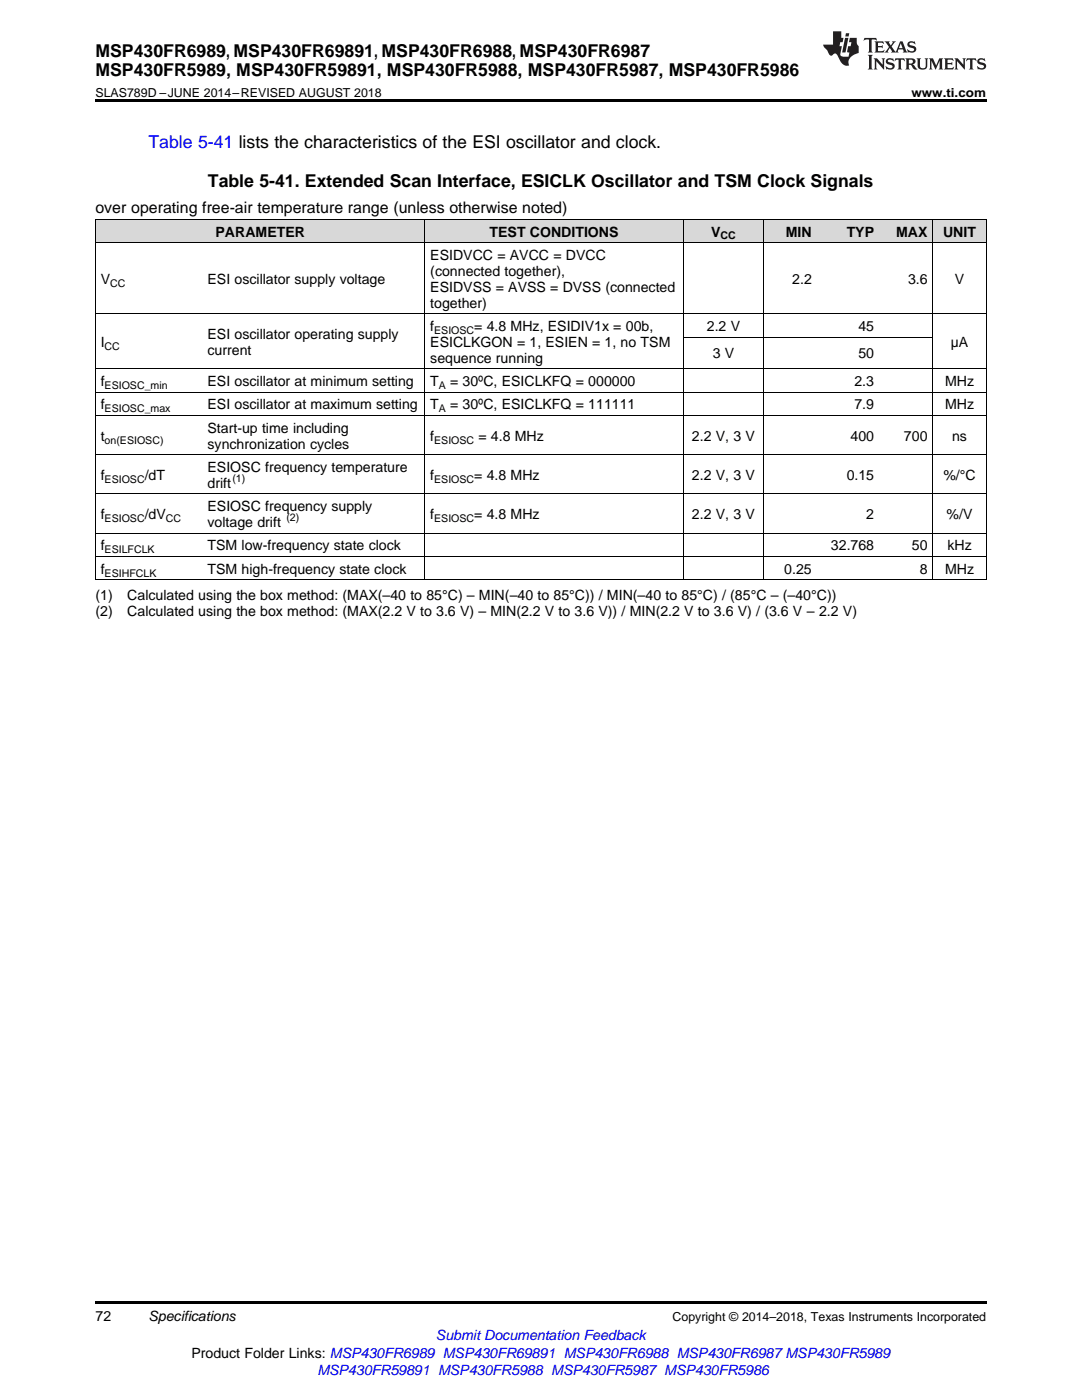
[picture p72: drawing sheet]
<svg xmlns="http://www.w3.org/2000/svg" width="216mm" height="279mm" viewBox="0 0 216 279" stroke-linecap="round" stroke-linejoin="round" font-family="sans-serif">
<defs><g id="words">
<g font-size="3.5">
<text x="19" y="11.3">MSP430FR6989, MSP430FR69891, MSP430FR6988, MSP430FR6987</text>
<text x="19" y="15.2">MSP430FR5989, MSP430FR59891, MSP430FR5988, MSP430FR5987, MSP430FR5986</text>
<text x="41.5" y="37.4">Table 5-41. Extended Scan Interface, ESICLK Oscillator and TSM Clock Signals</text>
</g>
<text font-size="3.5" fill="#00f" x="29.6" y="29.6">Table 5-41 lists the characteristics of the ESI oscillator and clock.</text>
<text font-size="3.2" x="19" y="42.5">over operating free-air temperature range (unless otherwise noted)</text>
<g font-size="2.8">
<text x="43" y="47.2">PARAMETER</text>
<text x="97.7" y="47.2">TEST CONDITIONS</text>
<text x="141.9" y="47.2">V</text>
<text x="156.8" y="47.2">MIN</text>
<text x="168.9" y="47.2">TYP</text>
<text x="178.8" y="47.2">MAX</text>
<text x="188.2" y="47.2">UNIT</text>
<text x="85.9" y="51.9">ESIDVCC = AVCC = DVCC</text>
<text x="20.1" y="56.6">V</text>
<text x="41.4" y="56.6">ESI oscillator supply voltage</text>
<text x="85.9" y="55">(connected together),</text>
<text x="85.9" y="58.2">ESIDVSS = AVSS = DVSS (connected</text>
<text x="158.1" y="56.6">2.2</text>
<text x="181.2" y="56.6">3.6</text>
<text x="190.5" y="56.6">V</text>
<text x="85.9" y="61.4">together)</text>
<text x="20.1" y="69.2">I</text>
<text x="41.4" y="67.6">ESI oscillator operating supply</text>
<text x="41.4" y="70.8">current</text>
<text x="85.9" y="66">f</text>
<text x="85.9" y="69.2">ESICLKGON = 1, ESIEN = 1, no TSM</text>
<text x="94.6" y="66">= 4.8 MHz, ESIDIV1x = 00b,</text>
<text x="141" y="66">2.2 V</text>
<text x="142.2" y="71.5">3 V</text>
<text x="171.3" y="66">45</text>
<text x="171.3" y="71.5">50</text>
<text x="189.7" y="69.2">µA</text>
<text x="20.1" y="77">f</text>
<text x="41.4" y="77">ESI oscillator at minimum setting</text>
<text x="85.9" y="72.4">sequence running</text>
<text x="85.9" y="77">T</text>
<text x="89.8" y="77">= 30ºC, ESICLKFQ = 000000</text>
<text x="170.5" y="77">2.3</text>
<text x="188.6" y="77">MHz</text>
<text x="20.1" y="81.7">f</text>
<text x="41.4" y="81.7">ESI oscillator at maximum setting</text>
<text x="85.9" y="81.7">T</text>
<text x="89.8" y="81.7">= 30ºC, ESICLKFQ = 111111</text>
<text x="170.5" y="81.7">7.9</text>
<text x="188.6" y="81.7">MHz</text>
<text x="20.1" y="87.9">t</text>
<text x="41.4" y="86.4">Start-up time including</text>
<text x="41.4" y="89.5">synchronization cycles</text>
<text x="85.9" y="87.9">f</text>
<text x="95.5" y="87.9">= 4.8 MHz</text>
<text x="138.1" y="87.9">2.2 V, 3 V</text>
<text x="169.7" y="87.9">400</text>
<text x="180.4" y="87.9">700</text>
<text x="190" y="87.9">ns</text>
<text x="20.1" y="95.8">f</text>
<text x="28.9" y="95.8">/dT</text>
<text x="41.4" y="94.2">ESIOSC frequency temperature</text>
<text x="85.9" y="95.8">f</text>
<text x="94.6" y="95.8">= 4.8 MHz</text>
<text x="138.1" y="95.8">2.2 V, 3 V</text>
<text x="168.9" y="95.8">0.15</text>
<text x="188.2" y="95.8">%/°C</text>
<text x="41.4" y="97.4">drift</text>
<text x="20.1" y="103.6">f</text>
<text x="28.9" y="103.6">/dV</text>
<text x="41.4" y="102">ESIOSC frequency supply</text>
<text x="41.4" y="105.2">voltage drift</text>
<text x="85.9" y="103.6">f</text>
<text x="94.6" y="103.6">= 4.8 MHz</text>
<text x="138.1" y="103.6">2.2 V, 3 V</text>
<text x="172.9" y="103.6">2</text>
<text x="188.9" y="103.6">%/V</text>
<text x="20.1" y="109.9">f</text>
<text x="41.4" y="109.9">TSM low-frequency state clock</text>
<text x="165.8" y="109.9">32.768</text>
<text x="182" y="109.9">50</text>
<text x="189.1" y="109.9">kHz</text>
<text x="19" y="119.7">(1)</text>
<text x="20.1" y="114.5">f</text>
<text x="25.4" y="119.7">Calculated using the box method: (MAX(–40 to 85°C) – MIN(–40 to 85°C)) / MIN(–40 to 85°C) / (85°C – (–40°C))</text>
<text x="41.4" y="114.5">TSM high-frequency state clock</text>
<text x="156.5" y="114.5">0.25</text>
<text x="183.5" y="114.5">8</text>
<text x="188.6" y="114.5">MHz</text>
<text x="19" y="122.8">(2)</text>
<text x="25.4" y="122.8">Calculated using the box method: (MAX(2.2 V to 3.6 V) – MIN(2.2 V to 3.6 V)) / MIN(2.2 V to 3.6 V) / (3.6 V – 2.2 V)</text>
<text x="19" y="263.6">72</text>
<text x="29.6" y="263.6">Specifications</text>
<text x="38.2" y="270.9">Product Folder Links: MSP430FR6989 MSP430FR69891 MSP430FR6988 MSP430FR6987 MSP430FR5989</text>
</g>
<g font-size="2.8" fill="#00f">
<text x="87" y="267.4">Submit Documentation Feedback</text>
<text x="63.3" y="274.5">MSP430FR59891 MSP430FR5988 MSP430FR5987 MSP430FR5986</text>
</g>
<g font-size="2.5">
<text x="19" y="19.3">SLAS789D –JUNE 2014–REVISED AUGUST 2018</text>
<text x="181.9" y="19.3">www.ti.com</text>
<text x="134.2" y="263.6">Copyright © 2014–2018, Texas Instruments Incorporated</text>
</g>
<g font-size="2.1">
<text x="143.8" y="47.8">CC</text>
<text x="22" y="57.2">CC</text>
<text x="20.9" y="69.8">CC</text>
<text x="86.6" y="66.6">ESIOSC</text>
<text x="20.9" y="77.6">ESIOSC_min</text>
<text x="87.6" y="77.6">A</text>
<text x="20.9" y="82.3">ESIOSC_max</text>
<text x="87.6" y="82.3">A</text>
<text x="20.9" y="88.5">on(ESIOSC)</text>
<text x="86.6" y="88.5">ESIOSC</text>
<text x="20.9" y="96.3">ESIOSC</text>
<text x="46.4" y="96.2">(1)</text>
<text x="86.6" y="96.3">ESIOSC</text>
<text x="20.9" y="104.2">ESIOSC</text>
<text x="33.1" y="104.2">CC</text>
<text x="57.1" y="104.1">(2)</text>
<text x="86.6" y="104.2">ESIOSC</text>
<text x="20.9" y="110.4">ESILFCLK</text>
<text x="20.9" y="115.1">ESIHFCLK</text>
</g>
</g></defs>
<g fill="#d8d8d8">
<path d="M19 43.8h21.4v4.7h-21.4z"/>
<path d="M40.4 43.8h44.4v4.7h-44.4z"/>
<path d="M84.8 43.8h24.9v4.7h-24.9z"/>
<path d="M109.7 43.8h26.7v4.7h-26.7z"/>
<path d="M136.4 43.8h16v4.7h-16z"/>
<path d="M152.4 43.8h10.7v4.7h-10.7z"/>
<path d="M163.1 43.8h12.4v4.7h-12.4z"/>
<path d="M175.5 43.8h10.7v4.7h-10.7z"/>
<path d="M186.2 43.8h10.6v4.7h-10.6z"/>
</g>
<path d="M19 19.9h177.8v.5h-177.8zM19 259.7h177.8v.5h-177.8z" fill="#000"/>
<g fill="none" stroke="#000" stroke-width=".2">
<path d="M19 48.4h177.8M19 43.8h177.8M19.1 43.8v72M84.8 43.8v72M136.3 43.8v72M152.3 43.8v72M186.1 43.8v72M196.8 43.8v72M19 78.3h177.8M19 73.6h177.8M19 62.6h177.8M136.4 67.3h49.8"/>
<path d="M19 98.6h177.8M19 90.8h177.8M19 82.9h177.8M19 115.7h177.8M19 111.1h177.8M19 106.4h177.8"/>
</g>
<g fill="#231f20">
<path d="M172.5 7.6l-.1 .5 .4-.2h.6v.1v2.1l-.2 .4h.9l-.2-.4v-2.1l.1-.1h.5l.5 .2-.2-.5zM174.5 8.3l.2 .3v1.5l-.2 .4h1.8l.2-.6a1.04 1.04 0 0 1-1.3 .2v-.7h.6l.3 .2v-.6l-.3 .2h-.6v-.6l.8-.1 .4 .3-.2-.5zM176.5 8.3l.9 1.1-.9 1.1h.8l-.2-.2 .4-.7 .5 .7-.2 .2h1.5l-.2-.2 .2-.4h.9l.1 .4-.2 .2h1l-.3-.3-.7-1.9h-.5l-.9 2-.8-1 .9-1h-.8l.1 .3-.4 .5-.3-.6 .1-.2zM179.7 8.6l.4 1h-.7zM181.3 8.4a.63 .63 0 0 0-.2 .7 .63 .63 0 0 0 .6 .4l.6 .2 .1 .2a.75 .75 0 0 1-.7 .4 .75 .75 0 0 1-.6-.5l.1 .7 .1-.1a1.11 1.11 0 0 0 1.5-.6 1.13 1.13 0 0 0-1.2-.8l-.1-.4a1.04 1.04 0 0 1 1.2 .2l-.2-.5-.2 .1-.4-.2zM173.2 10.9l.2 .4v2.2l-.2 .4h1l-.3-.4v-2.2l.3-.4zM174.3 11.6l.3 .4v1.5l-.3 .4h.8l-.2-.4v-1.3l1.5 1.7v-1.9l.2-.4h-.7l.2 .4v.9l-1.1-1.3zM177 11.8a.62 .62 0 0 0-.2 .7 .62 .62 0 0 0 .6 .4l.6 .1 .1 .3a.76 .76 0 0 1-.7 .3 .76 .76 0 0 1-.7-.4l.2 .7 .1-.1a1.11 1.11 0 0 0 1.5-.6 1.13 1.13 0 0 0-1.2-.8l-.1-.4a1.04 1.04 0 0 1 1.2 .2l-.2-.6-.2 .1-.5-.1zM178.7 11.6l-.2 .6a.61 .61 0 0 1 .8-.3v1.6l-.2 .4h.9l-.2-.4v-1.6a.63 .63 0 0 1 .7 .3l-.1-.6zM180.6 11.6l.3 .4v1.5l-.3 .4h1l-.2-.2-.1-.8 .6 .2a.76 .76 0 0 0 1.2 .7l-1-1a.58 .58 0 0 0 .6-.5 .58 .58 0 0 0-.5-.6zM181.4 11.9h.1a.45 .45 0 0 1 .5 .1 .45 .45 0 0 1 .1 .5l-.8 .2zM182.9 11.6l.2 .2a2.17 2.17 0 0 0 .3 1.9 .99 .99 0 0 0 1.6-.6v-1.1l.2-.4h-.7l.2 .2a1.92 1.92 0 0 1-.2 1.8 .6 .6 0 0 1-.9-.5v-1.1l.2-.4zM185.4 11.6l.2 .4v1.5l-.2 .4h.7l-.2-.4v-1.4l.8 1.8 .8-1.8v1.4l-.2 .4h.9l-.2-.4v-1.5l.2-.4h-.8l-.6 1.5-.6-1.5zM188.4 11.6l.2 .4v1.5l-.2 .4h1.8l.1-.6a1.04 1.04 0 0 1-1.2 .1v-.6h.5l.4 .2v-.6l-.4 .2h-.5v-.7h.8l.3 .3-.1-.6zM190.5 11.6l.2 .4v1.5l-.2 .4h.7l-.2-.4v-1.3l1.5 1.7v-1.9l.2-.4h-.7l.2 .4v.9l-1.1-1.3zM192.9 11.6l-.1 .6a.61 .61 0 0 1 .7-.3l.1 1.6-.3 .4h1l-.3-.4 .1-1.6a.63 .63 0 0 1 .7 .3l-.1-.6zM195.2 11.8a.62 .62 0 0 0-.2 .7 .62 .62 0 0 0 .6 .4l.6 .1 .1 .3a.76 .76 0 0 1-.7 .3 .76 .76 0 0 1-.6-.4l.1 .7 .1-.1a1.11 1.11 0 0 0 1.6-.6 1.13 1.13 0 0 0-1.3-.8l-.1-.4a1.04 1.04 0 0 1 1.2 .2l-.1-.6-.2 .1-.5-.1z"/>
<path d="M166.2 6.3v2.6h-1.9v.4l.8 .9a.91 .91 0 0 0 1 .8 .56 .56 0 0 1 .5-.3 .56 .56 0 0 1 .5 .3l.4 .8a1.53 1.53 0 0 0 1.9 1.2 1.54 1.54 0 0 1 1-2.1l.9-.3v-1.4a1.52 1.52 0 0 1-.4-1.6h-1.3l-.2 .8h.5l-.2 .8h-.5l-.1 1v.2l.4 .1-.2 .8a1.93 1.93 0 0 1-1.6-.3l.3-1.8h-.5l.2-.8h.4l.2-.8h-.4v-1.3zM168.6 7.6l-.6 2.9h.7l.6-2.9zM168.8 6.6l-.1 .7h.6l.2-.7z"/>
</g>
<use href="#words"/>
</svg>
